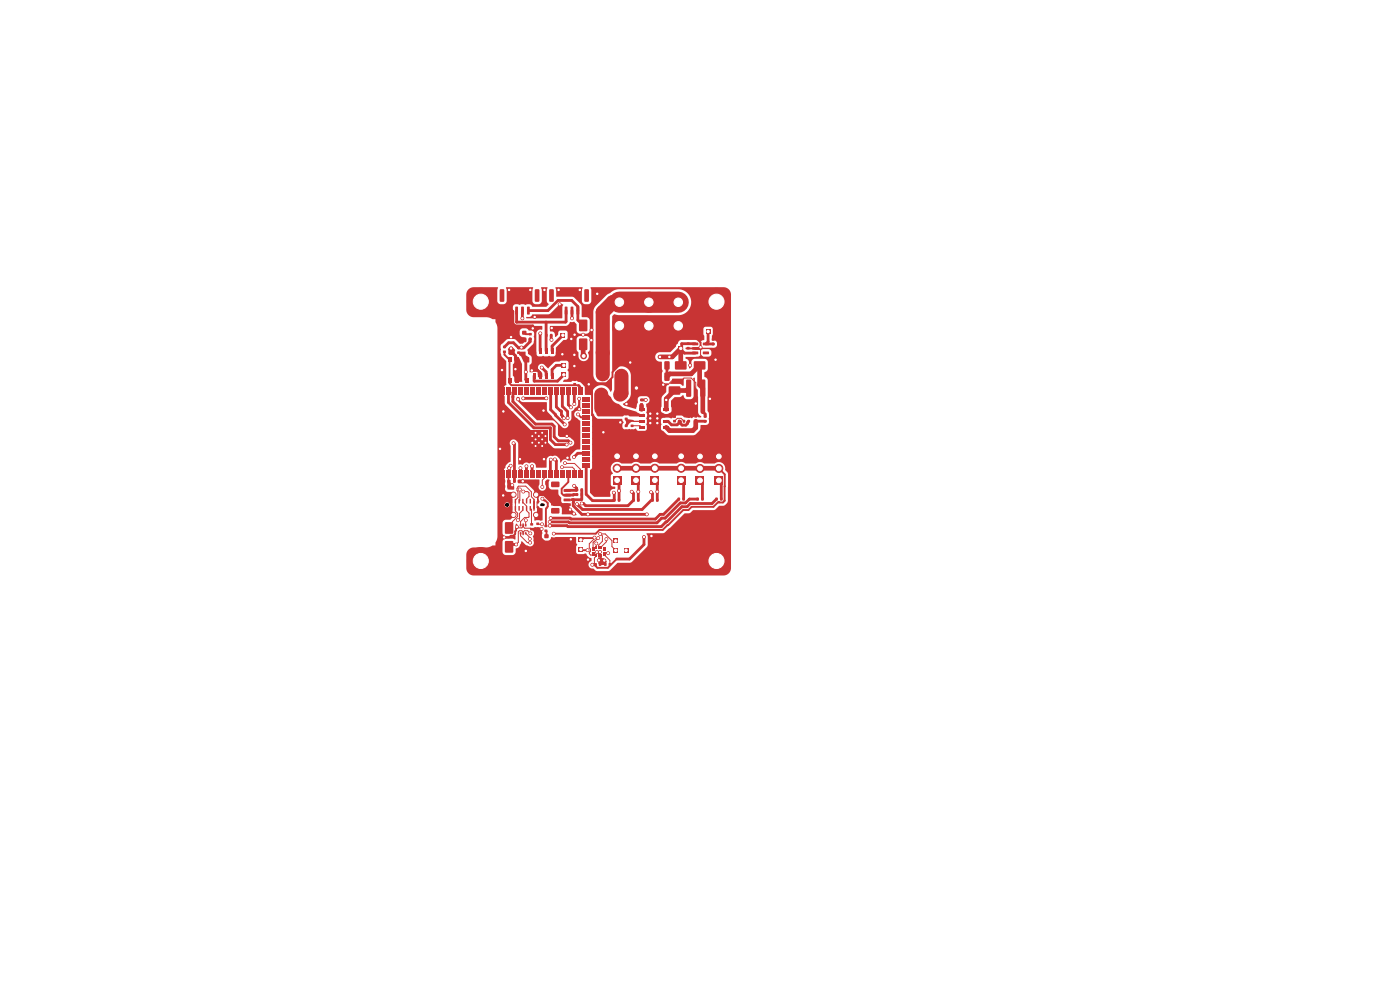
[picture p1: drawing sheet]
<svg xmlns="http://www.w3.org/2000/svg" width="297mm" height="210mm" viewBox="0 0 297 210" stroke-linecap="round" stroke-linejoin="round" font-family="sans-serif">
<g fill="#c83434">
<path d="M106.7 74.4h.6v.5h-.6z"/>
<path d="M106.7 73.4h.6v.4h-.6z"/>
<path d="M123.2 103.6h.4v.6h-.4z"/>
<path d="M122.2 103.6h.4v.6h-.4z"/>
<path d="M149.7 69.8h1v1h-1z"/>
<path d="M151.6 101.1h1.7v1.7h-1.7z"/>
</g>
<g fill="#c83434" stroke="#c83434" stroke-width=".21">
<circle cx="152.5" cy="99.4" r=".85"/>
<circle cx="152.5" cy="96.8" r=".85"/>
</g>
<g fill="#c83434">
<path d="M146.9 72.7h1.2v.5h-1.2z"/>
<path d="M146.9 73.7l1.2-.1v.5l-1.2 .1z"/>
<path d="M146.9 74.6h1.2v.5h-1.2z"/>
<path d="M149.1 74.6h1.2l.1 .5h-1.2z"/>
<path d="M149.1 72.7h1.2l.1 .5h-1.2z"/>
<path d="M125.6 116.1h.5v.3h-.5z"/>
<path d="M125.6 116.6h.5v.3h-.5z"/>
<path d="M125.6 117.1h.5v.3h-.5z"/>
<path d="M125.6 117.6h.5v.3h-.5z"/>
<path d="M126.3 117.7h.4v.5h-.4z"/>
<path d="M126.8 117.7h.4v.5h-.4z"/>
<path d="M127.3 117.7h.4v.5h-.4z"/>
<path d="M127.9 117.6h.5v.3h-.5z"/>
<path d="M127.9 117.1h.5v.3h-.5z"/>
<path d="M127.9 116.6h.5v.3h-.5z"/>
<path d="M127.9 116.1h.5v.3h-.5z"/>
<path d="M127.3 115.8h.4v.5h-.4z"/>
<path d="M126.8 115.8h.4v.5h-.4z"/>
<path d="M126.3 115.8h.4v.5h-.4z"/>
<path d="M143.2 76.7h2.4v1.6h-2.4z"/>
<path d="M147.2 76.7h2.4v1.6h-2.4z"/>
<path d="M122.3 65.1h.6l-.1 1.6-.5-.1z"/>
<path d="M121.1 65.1h.5v1.6l-.5-.1z"/>
<path d="M119.8 65.1h.6l-.1 1.6-.5-.1z"/>
<path d="M118.6 65.1h.5v1.6l-.5-.1z"/>
<path d="M124 61.4l.7-.1 .2 .2v2.3l-.1 .2h-.6l-.2-.1z"/>
<path d="M116.6 61.4l.6-.1 .3 .2v2.3l-.2 .2h-.6l-.2-.1z"/>
<path d="M122.7 116h1v1h-1z"/>
<path d="M132.6 87.6h.5v.5h-.5z"/>
<path d="M132.6 88.6h.5v.5h-.5z"/>
<path d="M138.2 105.8h.4v.6h-.4z"/>
<path d="M139.2 105.8h.5v.6h-.5z"/>
<path d="M142.6 67.9l.5-.3h1.5l.5 .2 .3 .6v1.5l-.2 .4-.6 .3h-1.5l-.4-.1-.3-.6v-1.5z"/>
</g>
<circle cx="143.9" cy="64.1" r="1.5" fill="#c83434" stroke="#c83434" stroke-width=".21"/>
<g fill="#c83434">
<path d="M130.1 105.8h.4v.6h-.4z"/>
<path d="M131.1 105.8h.5v.6h-.5z"/>
<path d="M113.8 110.9h.6v.4h-.6z"/>
<path d="M113.8 111.9h.6v.5h-.6z"/>
<path d="M130.1 101h1.7v1.7h-1.7z"/>
</g>
<g fill="#c83434" stroke="#c83434" stroke-width=".21">
<circle cx="130.9" cy="99.3" r=".85"/>
<circle cx="130.9" cy="96.8" r=".85"/>
</g>
<g fill="#c83434">
<path d="M141.9 82h2.4v1.7h-2.4z"/>
<path d="M137.9 82h2.4v1.7h-2.4z"/>
<path d="M134.1 101h1.7v1.7h-1.7z"/>
</g>
<g fill="#c83434" stroke="#c83434" stroke-width=".21">
<circle cx="134.9" cy="99.3" r=".85"/>
<circle cx="134.9" cy="96.8" r=".85"/>
</g>
<g fill="#c83434">
<path d="M145.7 73.6h.6v.5h-.6z"/>
<path d="M145.7 72.7h.6v.4h-.6z"/>
<path d="M112.2 70.7h.6v.4h-.6z"/>
<path d="M112.2 71.7h.6v.4h-.6z"/>
<path d="M130.2 67.8l.4-.2h1.5l.6 .3 .2 .5v1.5l-.3 .5-.5 .2h-1.5l-.5-.3-.2-.4v-1.5z"/>
</g>
<circle cx="131.4" cy="64.1" r="1.5" fill="#c83434" stroke="#c83434" stroke-width=".21"/>
<g fill="#c83434">
<path d="M119.1 79h1v1h-1z"/>
<path d="M126.5 86.4l1.6-.1 .1 .2v.8l-.2 .1h-1.4l-.2-.2z"/>
<path d="M126.5 89.3h1.6l.1 .2v.7l-.2 .2h-1.4l-.2-.3z"/>
<path d="M151 71.8h.6v.5h-.6z"/>
<path d="M151 72.7h.6v.5h-.6z"/>
<path d="M122.2 104.6h.4v.6h-.4z"/>
<path d="M123.2 104.6h.4v.6h-.4z"/>
<path d="M147.6 101.1h1.7v1.7h-1.7z"/>
</g>
<g fill="#c83434" stroke="#c83434" stroke-width=".21">
<circle cx="148.5" cy="99.4" r=".85"/>
<circle cx="148.5" cy="96.8" r=".85"/>
</g>
<g fill="#c83434">
<path d="M115.5 114.9h.8v.8h-.8z"/>
<path d="M115.5 113.4h.8v.7h-.8z"/>
<path d="M127.6 78.9h1.2v1.6h-1.2z"/>
<path d="M130.5 78.9h1.3v1.6h-1.3z"/>
<path d="M149.3 88.1h.6v.5h-.6z"/>
<path d="M149.3 89.1h.6v.5h-.6z"/>
<path d="M132.6 90.1h.5v.5h-.5z"/>
<path d="M132.6 91.1h.5v.5h-.5z"/>
<path d="M142.8 89.1h.6v.5h-.6z"/>
<path d="M142.8 88.1h.6v.5h-.6z"/>
<path d="M107.6 102.9h.5v.6h-.5z"/>
<path d="M106.7 102.9h.5v.6h-.5z"/>
<path d="M109.7 73.6h.6v.4h-.6z"/>
<path d="M109.7 74.6h.6v.5h-.6z"/>
</g>
<circle cx="102" cy="64" r="2.85" fill="#c83434" stroke="#c83434" stroke-width=".21"/>
<g fill="#c83434">
<path d="M151.8 105.6h.4v.6h-.4z"/>
<path d="M152.8 105.6h.5v.6h-.5z"/>
<path d="M106.1 99.7h.9v1.5h-.9z"/>
<path d="M107.4 99.7h.9v1.5h-.9z"/>
<path d="M108.7 99.7h.9v1.5h-.9z"/>
<path d="M110 99.7h.9v1.5h-.9z"/>
<path d="M111.2 99.7h.9v1.5h-.9z"/>
<path d="M112.5 99.7h.9v1.5h-.9z"/>
<path d="M113.8 99.7h.9v1.5h-.9z"/>
<path d="M115 99.7h.9v1.5h-.9z"/>
<path d="M116.3 99.7h.9v1.5h-.9z"/>
<path d="M117.6 99.7h.9v1.5h-.9z"/>
<path d="M118.8 99.7h.9v1.5h-.9z"/>
<path d="M120.1 99.7h.9v1.5h-.9z"/>
<path d="M121.4 99.7h.9v1.5h-.9z"/>
<path d="M122.7 99.7h.9v1.5h-.9z"/>
<path d="M123.6 98.2h1.5v.9h-1.5z"/>
<path d="M123.6 97h1.5v.9h-1.5z"/>
<path d="M123.6 95.7h1.5v.9h-1.5z"/>
<path d="M123.6 94.4h1.5v.9h-1.5z"/>
<path d="M123.6 93.2h1.5v.9h-1.5z"/>
<path d="M123.6 91.9h1.5v.9h-1.5z"/>
<path d="M123.6 90.6h1.5v.9h-1.5z"/>
<path d="M123.6 89.4h1.5v.9h-1.5z"/>
<path d="M123.6 88.1h1.5v.9h-1.5z"/>
<path d="M123.6 86.8h1.5v.9h-1.5z"/>
<path d="M123.6 85.5h1.5v.9h-1.5z"/>
<path d="M123.6 84.3h1.5v.9h-1.5z"/>
<path d="M122.7 82.2h.9v1.5h-.9z"/>
<path d="M121.4 82.2h.9v1.5h-.9z"/>
<path d="M120.1 82.2h.9v1.5h-.9z"/>
<path d="M118.8 82.2h.9v1.5h-.9z"/>
<path d="M117.6 82.2h.9v1.5h-.9z"/>
<path d="M116.3 82.2h.9v1.5h-.9z"/>
<path d="M115 82.2h.9v1.5h-.9z"/>
<path d="M113.8 82.2h.9v1.5h-.9z"/>
<path d="M112.5 82.2h.9v1.5h-.9z"/>
<path d="M111.2 82.2h.9v1.5h-.9z"/>
<path d="M110 82.2h.9v1.5h-.9z"/>
<path d="M108.7 82.2h.9v1.5h-.9z"/>
<path d="M107.4 82.2h.9v1.5h-.9z"/>
<path d="M106.1 82.2h.9v1.5h-.9z"/>
</g>
<g fill="#c83434" stroke="#c83434" stroke-width=".21">
<circle cx="113.6" cy="94.6" r=".3"/>
<circle cx="115" cy="94.6" r=".3"/>
<circle cx="112.9" cy="93.9" r=".3"/>
<circle cx="114.3" cy="93.9" r=".3"/>
<circle cx="115.7" cy="93.9" r=".3"/>
<circle cx="113.6" cy="93.2" r=".3"/>
</g>
<path d="M112.4 91.3h3.9v3.9h-3.9z" fill="#c83434"/>
<g fill="#c83434" stroke="#c83434" stroke-width=".21">
<circle cx="115" cy="93.2" r=".3"/>
<circle cx="112.9" cy="92.5" r=".3"/>
<circle cx="114.3" cy="92.5" r=".3"/>
<circle cx="115.7" cy="92.5" r=".3"/>
<circle cx="113.6" cy="91.8" r=".3"/>
<circle cx="115" cy="91.8" r=".3"/>
</g>
<g fill="#c83434">
<path d="M145.6 80.6l.8-.1 .2 .1v3.3l-.1 .3h-.7l-.2-.2z"/>
<path d="M148.6 80.6l.8-.1 .2 .1v3.3l-.1 .3h-.7l-.2-.2z"/>
<path d="M109.2 80.3h.7v1h-.7z"/>
<path d="M109.2 75.9h.7v1h-.7z"/>
<path d="M111.4 80.3h.7v1h-.7z"/>
<path d="M111.4 75.9h.7v1h-.7z"/>
<path d="M138.1 101h1.7v1.7h-1.7z"/>
</g>
<g fill="#c83434" stroke="#c83434" stroke-width=".21">
<circle cx="138.9" cy="99.3" r=".85"/>
<circle cx="138.9" cy="96.8" r=".85"/>
</g>
<g fill="#c83434">
<path d="M119.1 77h1v1h-1z"/>
<path d="M113.1 79.1h.5v1.2h-.5z"/>
<path d="M114.3 79.1h.5v1.2h-.5z"/>
<path d="M115.6 79.1h.5v1.2h-.5z"/>
<path d="M116.9 79.1h.5v1.2h-.5z"/>
<path d="M116.9 73.8h.5v1.3h-.5z"/>
<path d="M115.6 73.8h.5v1.3h-.5z"/>
<path d="M114.3 73.8h.5v1.3h-.5z"/>
<path d="M113.1 73.8h.5v1.3h-.5z"/>
</g>
<circle cx="102" cy="119" r="2.85" fill="#c83434" stroke="#c83434" stroke-width=".21"/>
<g fill="#c83434">
<path d="M121.6 80.3h.6v.5h-.6z"/>
<path d="M121.6 81.3h.6v.5h-.6z"/>
<path d="M115.5 112.4h.6v.4h-.6z"/>
<path d="M115.5 111.3h.6v.5h-.6z"/>
<path d="M141 79.1l.8-.1 .2 .2 .1 1.4-.2 .2h-.7l-.3-.1z"/>
<path d="M138 79.1l.9-.1 .2 .2v1.4l-.1 .2h-.8l-.2-.1z"/>
<path d="M107.2 114.8h1.6v2.4h-1.6z"/>
<path d="M107.2 110.8h1.6v2.4h-1.6z"/>
<path d="M134.5 81.8h1v1h-1z"/>
<path d="M126.1 119.5h.5v.5h-.5z"/>
<path d="M127.1 119.5h.4v.5h-.4z"/>
<path d="M122.7 114h1v1h-1z"/>
<path d="M111.8 65.1h.6l-.1 1.6-.5-.1z"/>
<path d="M110.6 65.1h.5v1.6l-.5-.1z"/>
<path d="M109.3 65.1h.6l-.1 1.6-.5-.1z"/>
<path d="M108.1 65.1h.5v1.6l-.5-.1z"/>
<path d="M113.5 61.4l.7-.1 .2 .2v2.3l-.1 .2h-.6l-.2-.1z"/>
<path d="M106.1 61.4l.6-.1 .3 .2v2.3l-.2 .2h-.6l-.2-.1z"/>
</g>
<circle cx="152" cy="64" r="2.85" fill="#c83434" stroke="#c83434" stroke-width=".21"/>
<g fill="#c83434">
<path d="M119.6 106.8h1.4l.1 .5h-1.5z"/>
<path d="M119.6 105.8h1.4l.1 .5h-1.5z"/>
<path d="M119.6 104.8h1.4l.1 .5h-1.5z"/>
<path d="M119.6 103.8h1.4l.1 .5h-1.5z"/>
<path d="M117 107.8h1.5l.2 .2v.8l-.2 .2-1.4-.1-.2-.2z"/>
<path d="M117 102.2h1.5l.2 .2v.8l-.2 .2-1.4-.1-.2-.2z"/>
<path d="M143.6 101h1.7v1.7h-1.7z"/>
</g>
<g fill="#c83434" stroke="#c83434" stroke-width=".21">
<circle cx="144.5" cy="99.3" r=".85"/>
<circle cx="144.5" cy="96.8" r=".85"/>
</g>
<g fill="#c83434">
<path d="M130.1 116.2h1v1h-1z"/>
<path d="M112.5 111h.6v.5h-.6z"/>
<path d="M112.5 112h.6v.5h-.6z"/>
<path d="M135.8 85.6h.6v.4h-.6z"/>
<path d="M135.8 84.6h.6v.5h-.6z"/>
<path d="M143.8 105.6h.4v.6h-.4z"/>
<path d="M144.8 105.6h.5v.6h-.5z"/>
<path d="M128.2 119.5h.5v.5h-.5z"/>
<path d="M129.1 119.5h.5v.5h-.5z"/>
<path d="M126.4 82.9h2.3v1.6h-2.3z"/>
<path d="M130.4 82.9h2.3v1.6h-2.3z"/>
<path d="M122.9 71.9h1.6v2.3h-1.6z"/>
<path d="M122.9 67.9h1.6v2.3h-1.6z"/>
<path d="M136.3 67.9l.6-.3h1.5l.5 .2 .2 .6v1.5l-.1 .4-.6 .3h-1.5l-.5-.2-.3-.5v-1.5z"/>
</g>
<circle cx="137.6" cy="64.1" r="1.5" fill="#c83434" stroke="#c83434" stroke-width=".21"/>
<g fill="#c83434">
<path d="M111.4 111.2h.3v.5h-.3z"/>
<path d="M110.8 111.1h.3v.6l-.3-.1z"/>
<path d="M110.3 111.2h.3v.5h-.3z"/>
<path d="M110.3 112.9h.3v.5h-.3z"/>
<path d="M110.8 112.9h.3v.6h-.3z"/>
<path d="M111.4 112.9h.3v.5h-.3z"/>
<path d="M108.4 105.8l.3 .1v.9h-.3z"/>
<path d="M109.2 105.8l.3 .1-.1 .9h-.2z"/>
<path d="M110 105.8l.3 .1-.1 .9h-.2z"/>
<path d="M110.8 105.8l.3 .1-.1 .9h-.2z"/>
<path d="M111.6 105.8l.3 .1-.1 .9h-.2z"/>
<path d="M112.4 105.8l.2 .1v.9h-.2z"/>
<path d="M113.2 105.8l.2 .1v.9h-.3z"/>
<path d="M114 105.8l.2 .1v.9h-.3z"/>
<path d="M114 107.4h.2v.9h-.3z"/>
<path d="M113.2 107.4h.2v.9h-.3z"/>
<path d="M112.4 107.4h.2v.9h-.2z"/>
<path d="M111.6 107.4h.3l-.1 .9h-.2z"/>
<path d="M110.8 107.4h.3l-.1 .9h-.2z"/>
<path d="M110 107.4h.3l-.1 .9h-.2z"/>
<path d="M109.2 107.4h.3l-.1 .9h-.2z"/>
<path d="M108.4 107.4h.3v.9h-.3z"/>
</g>
<g fill="#c83434" stroke="#c83434" stroke-width=".21">
<circle cx="108.9" cy="104.9" r=".55"/>
<circle cx="108.9" cy="109.2" r=".55"/>
<circle cx="113.7" cy="104.9" r=".55"/>
<circle cx="113.7" cy="109.2" r=".55"/>
</g>
<g fill="#c83434">
<path d="M107.9 75.8h.7v1h-.7z"/>
<path d="M107.9 80.2h.7v1h-.7z"/>
<path d="M105.7 75.8h.7v1h-.7z"/>
<path d="M105.8 80.2h.6v1h-.6z"/>
<path d="M135.5 86.6h1.2v.5h-1.2z"/>
<path d="M135.5 87.9h1.2v.5h-1.2z"/>
<path d="M135.5 89.1h1.2v.5h-1.2z"/>
<path d="M135.5 90.4h1.2v.5h-1.2z"/>
<path d="M140.7 90.4h1.3v.5h-1.3z"/>
<path d="M140.7 89.1h1.3v.5h-1.3z"/>
<path d="M140.7 87.9h1.3v.5h-1.3z"/>
<path d="M140.7 86.6h1.3v.5h-1.3z"/>
<path d="M137.5 87.2h2.4v3.1h-2.4z"/>
<path d="M109.8 101.8h.5v.6h-.5z"/>
<path d="M108.9 101.8h.5v.6h-.5z"/>
<path d="M143.9 73.4h1v1h-1z"/>
<path d="M130.1 114.2h1v1h-1z"/>
<path d="M131 73.8h2.3v2.1h-2.3z"/>
<path d="M126.7 73.8h2.3v2.1h-2.3z"/>
<path d="M133.8 90.1h.6v.5h-.6z"/>
<path d="M133.8 91.1h.6v.5h-.6z"/>
<path d="M129 86.4l1.6-.1 .1 .2v.8l-.2 .1h-1.4l-.2-.2z"/>
<path d="M129 89.3h1.6l.1 .2v.7l-.2 .2h-1.4l-.2-.3z"/>
<path d="M141 76.7l.8-.1 .2 .2 .1 1.4-.2 .2h-.7l-.3-.1z"/>
<path d="M138 76.7l.9-.1 .2 .2v1.4l-.1 .2h-.8l-.2-.1z"/>
<path d="M116.7 70.9h.5v.5h-.5z"/>
<path d="M115.7 70.9h.4v.5h-.4z"/>
<path d="M118.9 70.6h1v1h-1z"/>
</g>
<circle cx="152" cy="119" r="2.85" fill="#c83434" stroke="#c83434" stroke-width=".21"/>
<g fill="#c83434">
<path d="M147.3 89.1h.6v.5h-.6z"/>
<path d="M147.3 88.1h.6v.5h-.6z"/>
<path d="M106.7 101.8h.5v.6h-.5z"/>
<path d="M107.6 101.8h.5v.6h-.5z"/>
<path d="M143.9 89.1h.4v.5h-.4z"/>
<path d="M144.9 89.1h.4v.5h-.4z"/>
<path d="M134.2 105.8h.4v.6h-.4z"/>
<path d="M135.2 105.8h.4v.6h-.4z"/>
<path d="M147.8 105.6h.4v.6h-.4z"/>
<path d="M148.8 105.6h.5v.6h-.5z"/>
<path d="M145.8 89.1h.6v.5h-.6z"/>
<path d="M145.8 88.1h.6v.5h-.6z"/>
<path d="M110.8 71.8h.8v.7h-.8z"/>
<path d="M110.8 70.2h.8v.8h-.8z"/>
<path d="M132.3 116.2h1v1h-1z"/>
</g>
<g fill="#c83434" stroke="#c83434" stroke-width=".21">
<circle cx="110.6" cy="73.7" r=".3"/>
<circle cx="114.9" cy="78" r=".3"/>
<circle cx="137.2" cy="109.1" r=".3"/>
<circle cx="108" cy="99.3" r=".3"/>
<circle cx="136.6" cy="113.9" r=".3"/>
<circle cx="124.7" cy="109.1" r=".3"/>
<circle cx="108.7" cy="102.9" r=".3"/>
<circle cx="108.3" cy="98.8" r=".3"/>
<circle cx="125.7" cy="119.8" r=".3"/>
<circle cx="121.8" cy="97" r=".3"/>
<circle cx="121.8" cy="103.1" r=".3"/>
<circle cx="109.5" cy="115.5" r=".3"/>
<circle cx="112.5" cy="113.1" r=".3"/>
<circle cx="123.8" cy="75.5" r=".6"/>
<circle cx="142" cy="75.7" r=".3"/>
<circle cx="111" cy="84.5" r=".3"/>
<circle cx="117.5" cy="113.2" r=".3"/>
<circle cx="140" cy="75.7" r=".3"/>
<circle cx="115.9" cy="84.5" r=".3"/>
<circle cx="117" cy="69.6" r=".3"/>
<circle cx="123" cy="61.5" r=".3"/>
<circle cx="111.5" cy="116.9" r=".3"/>
<circle cx="108.4" cy="71.5" r=".3"/>
<circle cx="137.9" cy="89.8" r=".3"/>
<circle cx="112.5" cy="61.5" r=".3"/>
<circle cx="140.7" cy="81.6" r=".3"/>
<circle cx="110.9" cy="102.1" r=".3"/>
<circle cx="115.3" cy="87.1" r=".3"/>
<circle cx="123.7" cy="71" r=".3"/>
<circle cx="109.7" cy="111.8" r=".3"/>
<circle cx="118.5" cy="61.5" r=".3"/>
<circle cx="121.2" cy="71.9" r=".3"/>
<circle cx="106.1" cy="95.2" r=".3"/>
<circle cx="115.5" cy="61.5" r=".3"/>
<circle cx="108" cy="61.5" r=".3"/>
<circle cx="106.8" cy="87.3" r=".3"/>
<circle cx="137.9" cy="87.8" r=".3"/>
<circle cx="110.3" cy="97.4" r=".3"/>
<circle cx="115.4" cy="97.4" r=".3"/>
<circle cx="139.5" cy="89.8" r=".3"/>
<circle cx="150.6" cy="84.6" r=".3"/>
<circle cx="146.4" cy="77.5" r=".3"/>
<circle cx="126.7" cy="62.3" r=".3"/>
<circle cx="127.3" cy="117.1" r=".3"/>
<circle cx="125.5" cy="70" r=".3"/>
<circle cx="109.3" cy="78.3" r=".3"/>
<circle cx="139.5" cy="87.8" r=".3"/>
<circle cx="126.6" cy="117.1" r=".3"/>
<circle cx="109.9" cy="84.7" r=".3"/>
<circle cx="120.4" cy="97.1" r=".3"/>
<circle cx="121.8" cy="75.3" r=".3"/>
<circle cx="137.9" cy="88.8" r=".3"/>
<circle cx="128" cy="91.7" r=".3"/>
<circle cx="125.5" cy="72.1" r=".3"/>
<circle cx="121.9" cy="71" r=".3"/>
<circle cx="107" cy="114" r=".3"/>
<circle cx="112.8" cy="78.6" r=".3"/>
<circle cx="122.9" cy="86.8" r=".3"/>
<circle cx="108.4" cy="73.9" r=".3"/>
<circle cx="118.7" cy="64.5" r=".3"/>
<circle cx="128.2" cy="118.9" r=".3"/>
<circle cx="113" cy="69.7" r=".3"/>
<circle cx="127" cy="118.8" r=".3"/>
<circle cx="114.9" cy="112.2" r=".3"/>
<circle cx="133.7" cy="76.9" r=".3"/>
<circle cx="113.4" cy="67.2" r=".3"/>
<circle cx="124.8" cy="118.7" r=".3"/>
<circle cx="122.9" cy="84.6" r=".3"/>
<circle cx="139.5" cy="88.8" r=".3"/>
<circle cx="106.7" cy="105.1" r=".3"/>
<circle cx="121.8" cy="77.7" r=".3"/>
<circle cx="132.9" cy="85.7" r=".3"/>
<circle cx="121.8" cy="109" r=".3"/>
<circle cx="119.3" cy="75.1" r=".3"/>
<circle cx="138.2" cy="113.7" r=".3"/>
<circle cx="120.2" cy="92.5" r=".3"/>
<circle cx="121" cy="108.1" r=".3"/>
<circle cx="151.8" cy="76.3" r=".3"/>
<circle cx="124.9" cy="81.5" r=".3"/>
<circle cx="148.6" cy="73.7" r=".3"/>
<circle cx="106.5" cy="78.5" r=".3"/>
<circle cx="147.6" cy="85.6" r=".3"/>
<circle cx="121.1" cy="114.4" r=".3"/>
<circle cx="131.6" cy="89.6" r=".3"/>
<circle cx="126.9" cy="114.1" r=".3"/>
<circle cx="120.4" cy="88.7" r=".3"/>
<circle cx="126.1" cy="114" r=".3"/>
<circle cx="119.6" cy="88.7" r=".3"/>
<circle cx="124.7" cy="116.7" r=".3"/>
<circle cx="119.8" cy="90" r=".3"/>
<circle cx="129" cy="117.3" r=".3"/>
<circle cx="122.6" cy="87.9" r=".3"/>
<circle cx="128.6" cy="114.4" r=".3"/>
<circle cx="127.3" cy="113.3" r=".3"/>
<circle cx="121.1" cy="86.4" r=".3"/>
<circle cx="126.5" cy="115.3" r=".3"/>
<circle cx="121.8" cy="85.7" r=".3"/>
<circle cx="110.8" cy="67.5" r=".3"/>
<circle cx="121.3" cy="67.5" r=".3"/>
<circle cx="114.6" cy="70.7" r=".3"/>
<circle cx="138.1" cy="104.4" r=".3"/>
<circle cx="122.4" cy="107" r=".3"/>
<circle cx="120.2" cy="94.3" r=".3"/>
<circle cx="139.4" cy="104.3" r=".3"/>
<circle cx="130.2" cy="104.5" r=".3"/>
<circle cx="131.3" cy="104.1" r=".3"/>
<circle cx="110.3" cy="103.8" r=".3"/>
<circle cx="115" cy="111.2" r=".3"/>
<circle cx="137" cy="84.8" r=".3"/>
<circle cx="141.3" cy="84.8" r=".3"/>
<circle cx="135.4" cy="104.3" r=".3"/>
<circle cx="116.9" cy="97.5" r=".3"/>
<circle cx="108.9" cy="94" r=".3"/>
<circle cx="111.5" cy="78.9" r=".3"/>
<circle cx="110.4" cy="99.3" r=".3"/>
<circle cx="116.7" cy="111.5" r=".3"/>
<circle cx="116.6" cy="110.7" r=".3"/>
<circle cx="111.7" cy="98.9" r=".3"/>
<circle cx="112.9" cy="98.9" r=".3"/>
<circle cx="116.8" cy="109.9" r=".3"/>
<circle cx="115.1" cy="105.8" r=".3"/>
<circle cx="115.1" cy="103.3" r=".3"/>
<circle cx="117.7" cy="97.5" r=".3"/>
<circle cx="112.4" cy="114.3" r=".3"/>
<circle cx="119.2" cy="99.1" r=".3"/>
<circle cx="112.5" cy="115.1" r=".3"/>
<circle cx="119.8" cy="98.3" r=".3"/>
<circle cx="134" cy="104.3" r=".3"/>
<circle cx="121" cy="93.9" r=".3"/>
<circle cx="123.4" cy="106.8" r=".3"/>
<circle cx="111.5" cy="110.4" r=".3"/>
<circle cx="109.9" cy="110.4" r=".3"/>
<circle cx="111" cy="104.3" r=".3"/>
<circle cx="117" cy="72.1" r=".3"/>
</g>
<g fill="none" stroke="#c83434" stroke-width=".4">
<path d="M107 74.7v.5l1.1 1.1v5l.4 .4h14.3l.3 .3v1M111.2 70.6l.3 .3h.9M133.7 76.9h-1.7l-2.1 2v1.1l-1.2 1.3h-2.5l-.6 .6v6.2l1.7 1.7M143.9 69.1h1.2l3.5 3.6v1M122.6 87.9l.6 .6h1.2M152.5 99.4l1.2 1.2M106.6 100.5l.3 .2v2.7M107.8 102.2l.7 .7h.2M107.9 100.5v2.8M109.7 111.8l-.2 .1v.6l-.2 .2v.6l-.4 .3h-.5l-.4 .4h-1M112.8 112.3h1.2l.1-.2v1.4l1.8 1.8M113.3 106.3v1.5"/>
<path d="M115.1 105.8l1.1 .9v.8l-.4 .5v3.6M115.8 112.6l.1 .1v1M120.6 100.5v1.8l-1.4 1.4v1l.3 .4h.8M123.4 116.7h1.3M124.7 116.7h.1M126.1 114l-2.3 .1-.4 .4M126.6 117.1h.7v.6l.2 .2M126.9 117.1l.1 .2v.6M130.8 118.6l-1.8 1.8h-2.3l-.4-.3v-.4M153.7 106.2h.1M153.7 100.7v5.6l-.3 .3h-.7l-.2-.2-1.2 1.1h-4.6l-.6 .7h-1.2l-4.3 4.2h-13.4l-.8 .8h-8.9"/>
</g>
<g fill="none" stroke="#c83434" stroke-width=".21">
<path d="M148.6 73.7v1.6l.6 .6h1.7l.4 .4h.5M119.2 99.1h2.2l.4 .4v1M119.8 98.3h2.1l1.2 1.2v1M122.4 81.7l.7 .7M134.1 90.3h1.7l.3 .4M136.1 89.4h-2.3l-1 .9M140.7 81.6h1l1-1h2l.4-.4h1.5l1 1v4.4M143.1 89.3l.6-.6h.8l.6 .7M109.3 106.3v2.1l.5 .5v.7l-1.1 1.1v.6M110.3 103.8v2.4l-.2 .1M110.4 113.1v.6l1.5 1.4h.6M110.9 106.6l.8 .8v.9l.5 .5v.8l-.1 .2h-.8l-.9 .8v.8"/>
<path d="M110.9 108.2l-.7 .7v1.1l-.3 .4M111 112.9l-.3-.3h-.5l-.2 .2v2.2l-.5 .5M111 112.9l.3-.3h.6l.6 .5M111 111.4v.3M111 112.9v.3M111 111.7l-.3 .3h-.8l-.2-.2M111 111.7l.3 .4h1.3l.2 .2M111 104.3h1l.2 .2v.8l-.5 .5v.5M111.5 113.1l1 1-.1 .2M111.5 110.7v.7M112.5 107.8l.2 .3 .1 3.1M112.7 108.5h.1"/>
<path d="M113.3 105.9l-.6-.5v-1.1l-1.2-1.2h-1.5l-.3 .5v.5l.2 .2v1.2l-.6 .6M114.1 106.3l-.2 .2v1.2l.2 .1M114.2 111.2h.8M115.5 100.5v.9l-.4 .4v1.5M125.1 117.1h.1M125.3 116.5h.1M126 114.9h.1M126.1 114v.2l-1.1 1.1v.9l.3 .3v.5l-.3 .2v.3l.3 .2h.5M126.5 115.6v.5M126.5 117.9l-.4 .5v1.1l.2 .2M126.9 114.1h-.2l-.9 1v1.1M126.9 114.1h.1"/>
<path d="M127 117.9h.5v1l.9 .8h-1.1l-.3-.2zM127.3 113.3h1.1l1.4 1.4v1.2l.8 .8M127.4 113.3l.4 .4v1.1l-.8 .8v.5M128.2 117.2l.8 .1M128.2 117.7l1.2 1.2v.8M128.6 114.4v.5l-1.1 1.2"/>
</g>
<g fill="none" stroke="#c83434" stroke-width=".6">
<path d="M108.3 65.9l.5 .2v2.5l.5 .5h3.7v.6M108.4 73.9v.6l.9 .9v.9M109.6 65.9v2.4h10.4l.1-.1v-2.3M110.6 73.7l.2 .1M110.8 65.9v1.6M111.5 76.4v4.1l.3 .3M112.1 65.9h4.1l2.2-2.2h2.9l1.3 1.3v2.9l1.1 1.1M112.4 71.9v.6l-1.3 1.3h-1.1l-1.1-1.1h-1l-.9 .9M112.8 78.6h1.3l.5 .5v.6M113.3 79.7v1.1M114.6 70.7v3.8M114.9 78l1 .9v.8"/>
<path d="M115.8 68.3l.1 6.2M116.9 71.1l.1 1M118.7 64.5l.1 .2v1.2M119.4 71.1l-2.3 2.3v1.1M119.6 79.5l-1.3 1.3h-4.9M119.6 77.5h-1.6l-.9 .9v1.3M121.3 65.9v1.6M141.5 77.5v2.4M147.5 72.9h-2.9v1.4l.6 .6h2.3M148.6 73.7l-.2 .2h-.9M150.2 70.3v2.2l-.4 .5h1.5M107.9 83v2.4l5.4 5.4h3.5v2.5l1 1h2.4"/>
<path d="M108.3 98.8l-.3 .3v1.2M108.9 94l.2 .2v7.9M109.1 83l-.3 .3v1.9l4.8 4.8h3.5l.5 .4v2.3l.8 .8h2.2l.4 .4M110.4 99.3v1.1M111 84.5h4.9M111.7 98.9v1.6M112.9 98.9v1.5M113.3 80.8h.1M115.9 84.5h.1M116.8 83v3.9l3 3.1M116.9 97.5l-.1 3M117.7 97.5l.3 .3v2.7"/>
<path d="M118 83v3.3l1.1 1v.7l.5 .7M119.3 83v3.2l1.1 1.1v1.4M120.6 83v2.9l.5 .5M121.8 83v2.7M124.4 96.2h-1.8l-.8 .8M124.4 98.7v6.2l1.3 1.3h4.4l.2-.2M136.1 84.8h.9M146.1 89.3l-.6 .9h-.8l-.4-.4v-.4h-.2v.3l-.5 .4h-1.1l-.8-.7h-.4M147.6 89.4h2M149.1 87.3l.5 .5v.5M108.5 115.5h1M111.6 116.9h2.8"/>
<path d="M113.7 104.9h1.7l2.1 2.2h2.8M115.9 115.3l-1.6 1.7h-.7M121.6 106v1.3l1.8 1.8h13.8M121.8 103.1l.5 .5v.3M122.3 103.9h.1M122.3 103.9l-2.3 .1M122.4 104.9l-2.4 .1M122.8 107.3h.1M123.4 103.9v2l-2.1 .1M125.6 119.8h.7M130.2 104.5l.1 1.6M131.3 102.3v3.8"/>
<path d="M134 104.3l.4 .4v1.4l-1.2 1.2h-9l-.4-.5h-.4M135.4 102.4v3.7M136.6 113.9v1.6l-3.1 3.1h-2.7M138.1 104.4l.3 .3v1.4M138.3 106l-2.1 2.1h-12.6l-1.2-1.1M139.4 102.4v3.7M144 105.9l-3.2 3.2h-.8l-1 1h-17.9l-.2-.2h-4.1M145 102.4v3.5M148 105.9h-1.7l-.9 .8h-1.1l-3.2 3.2h-.7l-1 1h-18.6l-.2-.2h-4M149 102.4v3.5M152 105.9l-.9 .9h-4.7l-.6 .7h-1.1l-4.4 4.2h-19.8l-.2-.2h-3.7M153 102.4v3.5"/>
</g>
<path d="M123.7 73l.1 2.5M140 75.7h2.6l1.8-1.8v3.6M141.5 79.9l.6-.6h4.5l1.8-1.8v4.2l.7 .6v5M130.9 99.3l21.6 .1M136.1 86v.8M146.1 82.3l-.5 .5h-2.5l-1.8 1.8v2.2M147.6 89.4v1.3l-.6 .6h-5l-.7-.6" fill="none" stroke="#c83434" stroke-width="1"/>
<path d="M131.4 64.1h-1.4l-2.1 2.1v13.2M131.8 79.7v3.7l-.2 .3M137.6 64.1h.1M143.9 64.1h.1M127.6 83.7v3" fill="none" stroke="#c83434" stroke-width="3"/>
<path d="M131.4 64.1h12.5" fill="none" stroke="#c83434" stroke-width="4.5"/>
<g fill="#c83434">
<path d="M132.6 88.9l1.8 .2v.2l-.4 .1a.87 .87 0 0 0-.7 .8l-.3 .1-.4-.1 .2-.6z"/>
<path d="M107.7 101.9l.6-.1a1.01 1.01 0 0 0 .7 1.2v.9l-1.3-.1-.1-1.2z"/>
<path d="M127.8 83h.3l1.5 1.3a2.04 2.04 0 0 0 1.7 1.4l.9 .8 2.9 .9a1.46 1.46 0 0 0 1.4 .4 .29 .29 0 0 1 .3 .3 .29 .29 0 0 1-.3 .3l-2.9-.1-.5-.2h-.5l-.5 .2h-5.3l-.2-.3v-3.1z"/>
<path d="M109.9 74.6h1.5l.1 .8 .8 .5-.1 1-1.1-.1a1.76 1.76 0 0 0-1-1.5z"/>
<path d="M126.6 116.9h.8v1a.62 .62 0 0 0 .7 .5l.6 .7-.1 .6h-1.4l-.1-.4-.4-.4 .4-.6v-.8l-.5-.4z"/>
<path d="M109.4 111.1l.3 .1 .2 .8-.4 .3-.1-.1z"/>
<path d="M114 107.4l1.1 .5v2.5h-1.7v-1.5a.84 .84 0 0 0 .6-.9z"/>
<path d="M110 101.7h4.3l.1 1a.82 .82 0 0 0 .1 1.2 .82 .82 0 0 0 1.2 0 .82 .82 0 0 0 0-1.2v-.6l.4-.4 .5 .1-.2 .6 .2 1.2 .4 .2 1.4 .1 .1 1 .6 .7 .1 1 .4 .2 1.2 .1 .1 .8 1.4 1.6-3.1-.2-.2-1.6-.4-.2-1.7-.1-.1-.8-1-.9a.86 .86 0 0 0-1.3-.3 .86 .86 0 0 0 0 1.3l-.5 .3-.1-1.1-.6-.6-.1-1.1-1.4-1.4-1.9-.1z"/>
<path d="M107.8 73.9l.4-.4h.4l.6 .6v1.1l1 .8 .5 1.1v3.9l-1.6-.1v-.8l-.3-.5v-2.2l.3-.5v-1.2l-.3-.3-.7-.1-.3-.2z"/>
<path d="M142.6 80.3h2.4v1.5h-.2l-.6-.3-2-.1v-.1l.3-.4z"/>
<path d="M99.3 61.5l1-.6h5.3v3.2l.3 .4h.9a.74 .74 0 0 0 .7-.7l-.1-2.9h5.6l.1 .1-.2 .5 .1 2.6 .5 .4h.8l.4-.1 .2-.5v-2.4l-.1-.5h1.3l-.1 .5v2.3l.4 .7-.5 .6h-2.9l-.7-.6-.9 .2-.8-.2-.4 .2-.8-.2-.4 .2-.2 .4v3.3l.3 .6 .4 .1h5.4l.2 .7-.2 .2a.86 .86 0 0 0-1.1 .7v3.9v.6l.3 .3h3.5l.3-.3 .1-1.5 1.5-1.5 .8-.2h2v2.2l.4 .5v.7a1.11 1.11 0 0 0 1.4 1.2 1.11 1.11 0 0 0 .6-1.7l.4-.7v-2.2l-.4-.6-1.8-.1-.4 .3-.2 .4h-2l.1-.3v-1.1l-.2-.4h-1.5l-.3 .3v.5l-.5 .5-.2-.1v-.5a.72 .72 0 0 0-.9-.6l-.1-.1 .1-1.1h3.3a1.04 1.04 0 0 0 .8-.7l.9-.2 .5 .5v1.5l.4 .5 1.8 .1 .6-.4v-2.5l-.4-.5-1.3-.2v-2.2l-.2-.5-1.7-1.5-3.4-.1-.2-1.9 5.6-.1v3.2l.4 .4h.9a.74 .74 0 0 0 .6-.7v-2.3l-.1-.5 .1-.1h28.1l.8 .3 .6 .6 .2 .7v58l-.2 .6-.6 .7-.8 .3h-53l-.7-.2-.6-.5-.3-.7v-3l.2-.6 .4-.6 .6-.3 3.2-.1 1.2-.4h.6v-.6l.4-1.2v-6.9h1.6a.53 .53 0 0 0 .6 .6 .53 .53 0 0 0 .3-.9 .53 .53 0 0 0-.9 .2v.1h-1.6v-33.6h.7l.1 2 1.1 1.3v4.9l-.5 .6v1.6l.2 .3v1.3l.1 .5 5.7 5.6 3 .1 .2 2 1.3 1.4 2.9 .1 .6-.3a.85 .85 0 0 0 .9-.6 .85 .85 0 0 0-.5-1l-.5-.5h-2l-.4-.3-.1-2.2-.8-.9-3.6-.2-4.3-4.2 .1-.7h.4l.1 .2a.8 .8 0 0 0 .7 .9h5l.2 2 3.1 3.3a.87 .87 0 0 0 1.1 0 .87 .87 0 0 0 .2-1.1 .84 .84 0 0 0 .7-.9v-1.3l.5-.4 .3-.4a.8 .8 0 0 0 .6-.9v-1.3l.4-.1 .1 3a.85 .85 0 0 0-1.2 .4 .85 .85 0 0 0 .5 1.1l.7 .6v5.9l-.9 .2-1 1a1.09 1.09 0 0 0-.1 1.3h-.6a1.11 1.11 0 0 0-1.6 .4l-.2-.7-.5-.6-.4-.2-.5 .1a1 1 0 0 0-1.3 .8l-.1 1.7-2.2-.1a.83 .83 0 0 0-.4-.9 .83 .83 0 0 0-.9 .1h-.1a1.09 1.09 0 0 0-1.5 .3l-.9-.2v-4.3l-.5-.7a.83 .83 0 0 0-1.1 .1 .83 .83 0 0 0 0 1.1v3.3l-.9 .7-.4 .9-.1 1.8 .2 .4v1.7l.1 .7 .4 .2 1.5 .1 .2 .1v.7l-.4 .3-.2 .4v2.5l.5 .8-.9 1-1.1 .1-.4 .2-.2 .5v2.1l.2 .4 .4 .2 1.5 .1 .6-.2 .1 .7-.2 .2-.4-.2-1.5-.1-.4 .2-.3 .4v2.3l.2 .4 .4 .2h1.5a.74 .74 0 0 0 .7-.6l.1-.8a1.62 1.62 0 0 0 1.1-1.4h.2l.9 .8a.99 .99 0 0 0 1.6-.5l-.3-1.4a.95 .95 0 0 0 .2-1 .95 .95 0 0 0-.8-.6l.1-.2h.6l.4-.2 1.5 .3v1.9a.71 .71 0 0 0 .6 .7l.9-.1 .5-.7 .4 .1 4.7-.1 .1 1.3 .3 .3-.3 .4 .1 1.4 .4 .2 1.6-.1 .6 .8 .6 .2v.5a.89 .89 0 0 0-.6 1.1 .89 .89 0 0 0 1 .6l.8 .5h2.3l.4-.1 1.6-1.6 2.9-.1 3.4-3.4 .1-2.1-.3-.5 .1-.2 3.7-.1 4.3-4.1h1.1l.7-.7h4.4l.4-.1 .8-.8 1.2-.2 .5-.5 .1-.4 .1-5.6-.7-1a1.36 1.36 0 0 0-1-1.5h-.6l-.6 .2h-2.3a1.35 1.35 0 0 0-1.6 0h-2.2l-1.1-.3-.9 .3h-3.6l-1.1-.3-.9 .3h-2l-1.1-.3-.9 .3h-2l-.7-.3a1.39 1.39 0 0 0-1.5 .7 1.39 1.39 0 0 0 .3 1.7l-.4 .5v1.9l.2 .4 .7 .1v.3a1.03 1.03 0 0 0-1.1 1.1v.7h-3.3l-.9-.9v-4.7l.4-.6v-11.5h.2l.4 .7 .6 .4 5.2 .1 .3 .7-.3 .5v.5l.4 .5 1.1-.1 .8 .1 .5-.2 .6 .5h1.4l.4-.5-.1-.9 .1-.9-.1-.4 .2-.7-.2-.5 .1-.9-.1-.9a.82 .82 0 0 0 .7-.8 .82 .82 0 0 0-.7-.9l-1.3 .1-.4 .2-.1 .3v.8l-.4 1.3-2.4-.6-.3-.3v-.2l1.1-.8 .5-1v-4.5a2.08 2.08 0 0 0-1.7-1.6 2.08 2.08 0 0 0-2.1 1l-.1-.1v-2.8h9.1l.1 .4a1.14 1.14 0 0 0 1.2 .5l.1 1.6 .2 .4-.2 .5v1.5l.4 .5 1 .2-.4 .6-.1 1.2-.7 .8-.3 .5-.1 2.7 .5 .4a1.01 1.01 0 0 0 1.3 0l.5-.4-.1-2.2 .7-.7 1.1-.1 .7-.4 .3 .6 .4 .3h.9l.5-.3 .1-.4-.1-3.7 .3-.2 .2 1.9 .5 .8 .1 4.6 .2 .6 .5 .4-.1 .1h-.4a1.57 1.57 0 0 0-1.6 .2l-1.5-.2-.6-.4-1.1 .1-.5 .3-.6 .3-.6-.2h-1.2l-.4 .4 .1 1-.1 1 1.2 1.1 .5 .2h5.2l.5-.2 .8-.7 .2-1.2 1.3-.1 .4-.2 .1-1.8v-.5l-.3-.5v-6.4l-.1-.4-.6-.4 .1-1a.74 .74 0 0 0 .7-.7l-.1-1.7-.6-.4h-2.1l-.4 .2-.3 .4v1.1l-.5 .3-.1-1.6-.7-.4v-.2l.2-.2h2.5l.5-.3 .5 .3 1.4-.1 .4-.5v-.5l-.2-.4-1.6-.1-.5 .3-.5-.3h-2.5l-.2-.2 .2-.2 2.5 .1 .5-.3 .6 .3h2.2l.5-.2 .2-.4v-.6l-.4-.4-.7-.2v-.7l.2-.4v-1.1l-.1-.3-.3-.2h-1.1l-.3 .2-.2 .3v1.1l.2 .4v.8l-.8 .4-.3-.3-.7-.1h-2.9a1.2 1.2 0 0 0-1 .9l-.3 .5-1.2 1.2h-2.5a1.01 1.01 0 0 0-.7 1.1h-9.1v-8.7l.4-.4 .9 .2h12.8a2.75 2.75 0 0 0 2.6-2.8 2.75 2.75 0 0 0-2.6-2.7l-12.8-.1a3.3 3.3 0 0 0-1.8 .9l-.7 .4-2.3 2.3-.5 .9v13.9a2.05 2.05 0 0 0 1.6 1.7 2.05 2.05 0 0 0 2.2-1.1l.1 .2v2.1l-.3 .5a2.06 2.06 0 0 0-2.3-1.4 2.06 2.06 0 0 0-1.7 2.1l-1.4-.1v-1.6l-1-1-1-.4h-.5l-.5 .3h-1.6l.2-.5h.7l.2-.4v-1.2l-.2-.4 .2-.4v-1.1l-.2-.4-1.3-.1-.4 .2h-.9l-1.5 1.4-.9-.8a.8 .8 0 0 0-1 .1 .8 .8 0 0 0-.1 1.1l.7 .7v.8h-.9v-1l-.3-.4h-.8l-.5 .4-.2-.1v-1.4l.5-.5v-1.1l-.2-.4-.6-.4-.1-.8 1.3-1.6 .1-2.2-.4-.3-.7-.1-.4-.4h-1l-.3 .1-.2 .4v.9a.8 .8 0 0 0 .9 .4l.4 .1v.5l-.7 .8h-.6l-1.1-1h-1.4l-.4 .2-1 .9-.2 .4h-.7v-3.8l-.4-1.3v-.6h-.6l-1.2-.4-3.2-.1-.6-.3-.4-.5-.2-.7v-3.2z"/>
<path d="M111.7 67.2h.8l.5-.5h3.5l2.2-2.1h.8l-.2 .5-.1 2.4h-7.4z"/>
</g>
<g fill="#fff" stroke="#fff" stroke-width=".21">
<circle cx="110.6" cy="73.7" r=".15"/>
<circle cx="114.9" cy="78" r=".15"/>
<circle cx="137.2" cy="109.1" r=".15"/>
<circle cx="108" cy="99.3" r=".15"/>
<circle cx="136.6" cy="113.9" r=".15"/>
<circle cx="124.7" cy="109.1" r=".15"/>
<circle cx="108.7" cy="102.9" r=".15"/>
<circle cx="108.3" cy="98.8" r=".15"/>
<circle cx="125.6" cy="119.8" r=".15"/>
<circle cx="121.8" cy="97" r=".15"/>
<circle cx="121.8" cy="103.1" r=".15"/>
<circle cx="109.5" cy="115.5" r=".15"/>
<circle cx="112.5" cy="113.1" r=".15"/>
<circle cx="123.8" cy="75.5" r=".3"/>
<circle cx="142" cy="75.7" r=".15"/>
<circle cx="111" cy="84.5" r=".15"/>
<circle cx="117.5" cy="113.2" r=".15"/>
<circle cx="140" cy="75.7" r=".15"/>
<circle cx="115.9" cy="84.5" r=".15"/>
<circle cx="117" cy="69.6" r=".15"/>
<circle cx="123" cy="61.5" r=".15"/>
<circle cx="111.6" cy="116.9" r=".15"/>
<circle cx="108.4" cy="71.5" r=".15"/>
<circle cx="138" cy="89.7" r=".15"/>
<circle cx="112.5" cy="61.5" r=".15"/>
<circle cx="140.7" cy="81.6" r=".15"/>
<circle cx="110.9" cy="102.1" r=".15"/>
<circle cx="115.3" cy="87.1" r=".15"/>
<circle cx="123.7" cy="71" r=".15"/>
<circle cx="109.6" cy="111.7" r=".15"/>
<circle cx="118.5" cy="61.5" r=".15"/>
<circle cx="121.2" cy="71.9" r=".15"/>
<circle cx="106.1" cy="95.2" r=".15"/>
<circle cx="115.5" cy="61.5" r=".15"/>
<circle cx="108" cy="61.5" r=".15"/>
<circle cx="106.8" cy="87.3" r=".15"/>
<circle cx="138" cy="87.7" r=".15"/>
<circle cx="110.3" cy="97.4" r=".15"/>
<circle cx="115.4" cy="97.4" r=".15"/>
<circle cx="139.4" cy="89.8" r=".15"/>
<circle cx="150.6" cy="84.6" r=".15"/>
<circle cx="146.4" cy="77.5" r=".15"/>
<circle cx="126.7" cy="62.3" r=".15"/>
<circle cx="127.3" cy="117.1" r=".15"/>
<circle cx="125.5" cy="70" r=".15"/>
<circle cx="109.3" cy="78.3" r=".15"/>
<circle cx="139.4" cy="87.8" r=".15"/>
<circle cx="126.6" cy="117.1" r=".15"/>
<circle cx="109.9" cy="84.7" r=".15"/>
<circle cx="120.4" cy="97.1" r=".15"/>
<circle cx="121.8" cy="75.3" r=".15"/>
<circle cx="138" cy="88.7" r=".15"/>
<circle cx="128" cy="91.7" r=".15"/>
<circle cx="125.4" cy="72.2" r=".15"/>
<circle cx="121.9" cy="71" r=".15"/>
<circle cx="106.9" cy="114" r=".15"/>
<circle cx="112.8" cy="78.6" r=".15"/>
<circle cx="122.9" cy="86.8" r=".15"/>
<circle cx="108.4" cy="73.9" r=".15"/>
<circle cx="118.7" cy="64.5" r=".15"/>
<circle cx="128.2" cy="118.9" r=".15"/>
<circle cx="113" cy="69.7" r=".15"/>
<circle cx="127" cy="118.9" r=".15"/>
<circle cx="114.9" cy="112.2" r=".15"/>
<circle cx="133.7" cy="76.9" r=".15"/>
<circle cx="113.4" cy="67.2" r=".15"/>
<circle cx="124.7" cy="118.7" r=".15"/>
<circle cx="122.9" cy="84.6" r=".15"/>
<circle cx="139.4" cy="88.8" r=".15"/>
<circle cx="106.7" cy="105.1" r=".15"/>
<circle cx="121.9" cy="77.6" r=".15"/>
<circle cx="132.9" cy="85.7" r=".15"/>
<circle cx="121.8" cy="108.9" r=".15"/>
<circle cx="119.3" cy="75.2" r=".15"/>
<circle cx="138.2" cy="113.7" r=".15"/>
<circle cx="120.3" cy="92.5" r=".15"/>
<circle cx="121" cy="108.1" r=".15"/>
<circle cx="151.8" cy="76.3" r=".15"/>
<circle cx="124.9" cy="81.5" r=".15"/>
<circle cx="148.6" cy="73.7" r=".15"/>
<circle cx="106.5" cy="78.5" r=".15"/>
<circle cx="147.6" cy="85.6" r=".15"/>
<circle cx="121.1" cy="114.4" r=".15"/>
<circle cx="131.6" cy="89.6" r=".15"/>
<circle cx="126.9" cy="114.1" r=".15"/>
<circle cx="120.4" cy="88.7" r=".15"/>
<circle cx="126.1" cy="114" r=".15"/>
<circle cx="119.6" cy="88.7" r=".15"/>
<circle cx="124.7" cy="116.7" r=".15"/>
<circle cx="119.8" cy="90" r=".15"/>
<circle cx="129" cy="117.3" r=".15"/>
<circle cx="122.6" cy="87.9" r=".15"/>
<circle cx="128.6" cy="114.4" r=".15"/>
<circle cx="127.3" cy="113.3" r=".15"/>
<circle cx="121.1" cy="86.4" r=".15"/>
<circle cx="126.5" cy="115.3" r=".15"/>
<circle cx="121.8" cy="85.7" r=".15"/>
<circle cx="110.8" cy="67.5" r=".15"/>
<circle cx="121.3" cy="67.5" r=".15"/>
<circle cx="114.6" cy="70.7" r=".15"/>
<circle cx="138.1" cy="104.4" r=".15"/>
<circle cx="122.4" cy="106.9" r=".15"/>
<circle cx="120.2" cy="94.3" r=".15"/>
<circle cx="139.4" cy="104.3" r=".15"/>
<circle cx="130.2" cy="104.5" r=".15"/>
<circle cx="131.3" cy="104.1" r=".15"/>
<circle cx="110.3" cy="103.8" r=".15"/>
<circle cx="115" cy="111.2" r=".15"/>
<circle cx="137" cy="84.8" r=".15"/>
<circle cx="141.3" cy="84.8" r=".15"/>
<circle cx="135.4" cy="104.3" r=".15"/>
<circle cx="116.9" cy="97.5" r=".15"/>
<circle cx="108.9" cy="94" r=".15"/>
<circle cx="111.5" cy="78.9" r=".15"/>
<circle cx="110.4" cy="99.3" r=".15"/>
<circle cx="116.6" cy="111.5" r=".15"/>
<circle cx="116.6" cy="110.7" r=".15"/>
<circle cx="111.7" cy="98.9" r=".15"/>
<circle cx="112.9" cy="98.9" r=".15"/>
<circle cx="116.8" cy="109.9" r=".15"/>
<circle cx="115.1" cy="105.8" r=".15"/>
<circle cx="115" cy="103.3" r=".15"/>
<circle cx="117.7" cy="97.4" r=".15"/>
<circle cx="112.4" cy="114.3" r=".15"/>
<circle cx="119.2" cy="99.1" r=".15"/>
<circle cx="112.5" cy="115.1" r=".15"/>
<circle cx="119.9" cy="98.2" r=".15"/>
<circle cx="134" cy="104.3" r=".15"/>
<circle cx="121" cy="93.9" r=".15"/>
<circle cx="123.4" cy="106.8" r=".15"/>
<circle cx="111.6" cy="110.4" r=".15"/>
<circle cx="109.9" cy="110.3" r=".15"/>
<circle cx="111" cy="104.3" r=".15"/>
<circle cx="117" cy="72.1" r=".15"/>
<circle cx="150.2" cy="70.3" r=".25"/>
<circle cx="152.5" cy="101.9" r=".5"/>
<circle cx="152.5" cy="99.4" r=".5"/>
<circle cx="152.5" cy="96.8" r=".5"/>
<circle cx="123.2" cy="116.5" r=".25"/>
<circle cx="143.9" cy="69.1" r=".9"/>
<circle cx="143.9" cy="64.1" r=".9"/>
<circle cx="130.9" cy="101.9" r=".5"/>
<circle cx="130.9" cy="99.3" r=".5"/>
<circle cx="130.9" cy="96.8" r=".5"/>
<circle cx="134.9" cy="101.9" r=".5"/>
<circle cx="134.9" cy="99.3" r=".5"/>
<circle cx="134.9" cy="96.8" r=".5"/>
<circle cx="131.4" cy="69.1" r=".9"/>
<circle cx="131.4" cy="64.1" r=".9"/>
<circle cx="119.6" cy="79.5" r=".25"/>
<circle cx="148.5" cy="101.9" r=".5"/>
<circle cx="148.5" cy="99.4" r=".5"/>
<circle cx="148.5" cy="96.8" r=".5"/>
<circle cx="102" cy="64" r="1.6"/>
<circle cx="113.6" cy="94.6" r=".1"/>
<circle cx="115" cy="94.6" r=".1"/>
<circle cx="112.9" cy="93.9" r=".1"/>
<circle cx="114.3" cy="93.9" r=".1"/>
<circle cx="115.7" cy="93.9" r=".1"/>
<circle cx="113.6" cy="93.2" r=".1"/>
<circle cx="115" cy="93.2" r=".1"/>
<circle cx="112.9" cy="92.5" r=".1"/>
<circle cx="114.3" cy="92.5" r=".1"/>
<circle cx="115.7" cy="92.5" r=".1"/>
<circle cx="113.6" cy="91.8" r=".1"/>
<circle cx="115" cy="91.8" r=".1"/>
<circle cx="138.9" cy="101.9" r=".5"/>
<circle cx="138.9" cy="99.3" r=".5"/>
<circle cx="138.9" cy="96.8" r=".5"/>
<circle cx="119.6" cy="77.5" r=".25"/>
<circle cx="102" cy="119" r="1.6"/>
<circle cx="135" cy="82.3" r=".25"/>
<circle cx="123.2" cy="114.5" r=".25"/>
<circle cx="152" cy="64" r="1.6"/>
<circle cx="144.5" cy="101.9" r=".5"/>
<circle cx="144.5" cy="99.3" r=".5"/>
<circle cx="144.5" cy="96.8" r=".5"/>
<circle cx="130.6" cy="116.7" r=".25"/>
<circle cx="137.6" cy="69.1" r=".9"/>
<circle cx="137.6" cy="64.1" r=".9"/>
<circle cx="108.9" cy="104.9" r=".35"/>
<circle cx="108.9" cy="109.2" r=".35"/>
<circle cx="113.7" cy="104.9" r=".35"/>
<circle cx="113.7" cy="109.2" r=".35"/>
<circle cx="144.4" cy="73.9" r=".25"/>
<circle cx="130.6" cy="114.7" r=".25"/>
<circle cx="119.4" cy="71.1" r=".25"/>
<circle cx="152" cy="119" r="1.6"/>
<circle cx="132.8" cy="116.7" r=".25"/>
</g>
<circle cx="107.6" cy="107.1" r=".33" fill="#000" stroke="#000" stroke-width=".21"/>
<path d="M114.9 107.1h.4" fill="none" stroke="#000" stroke-width=".58"/>
</svg>
